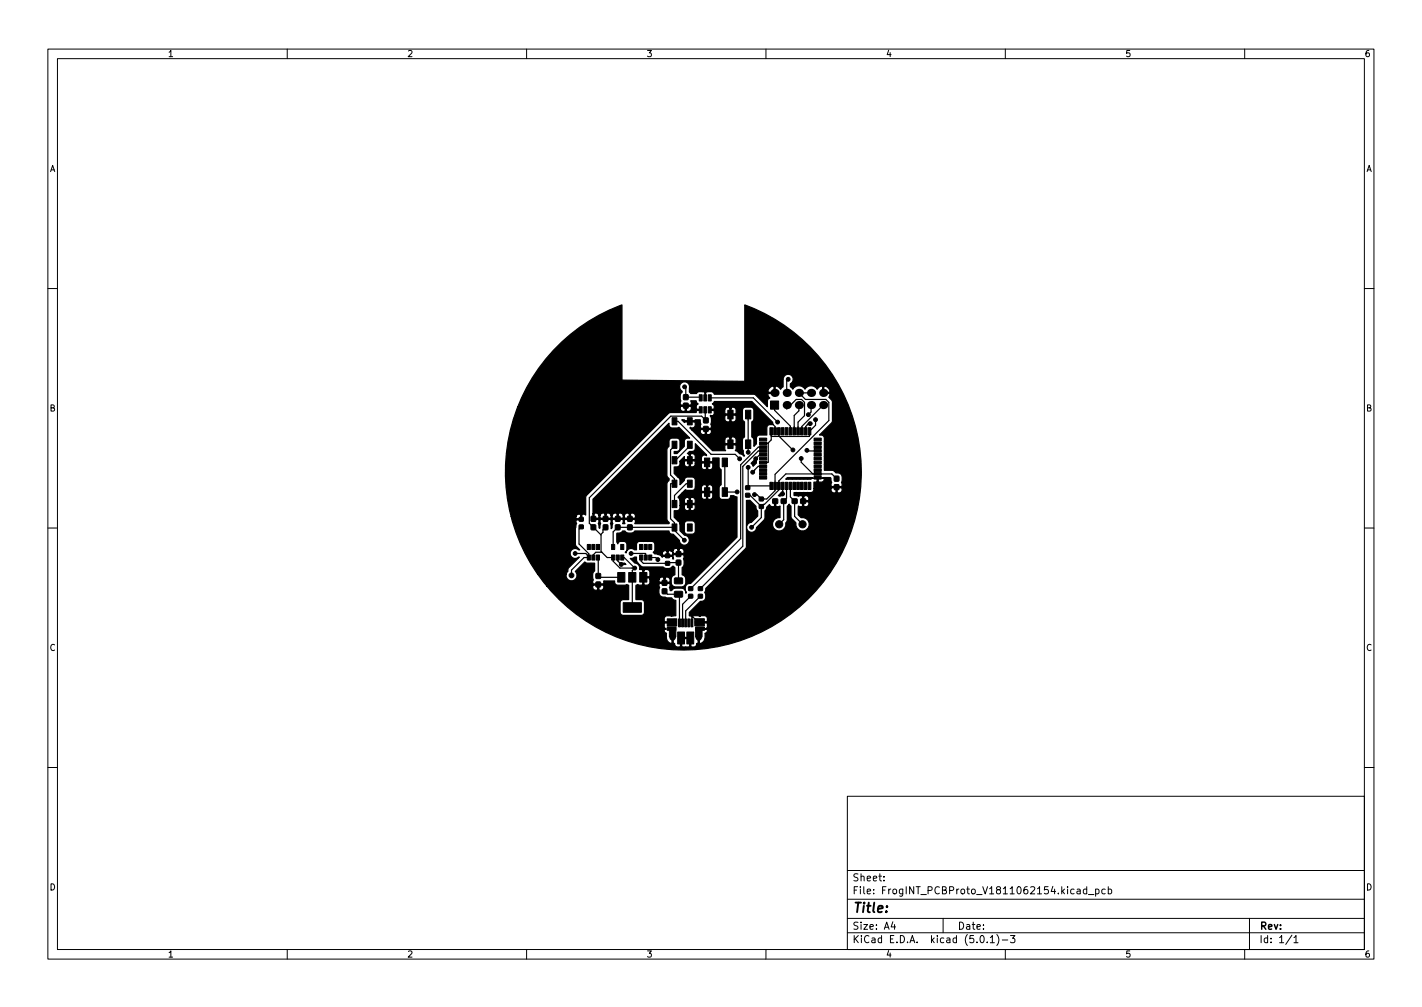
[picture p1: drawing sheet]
<svg xmlns="http://www.w3.org/2000/svg" width="297mm" height="210mm" viewBox="0 0 297 210" stroke-linecap="round" stroke-linejoin="round" font-family="sans-serif">
<defs><g id="words">
<text font-size="2.8" x="178" y="190.6">Title:</text>
<g font-size="2.1">
<text x="178" y="184">Sheet:</text>
<text x="178" y="186.7">File: FrogINT_PCBProto_V1811062154.kicad_pcb</text>
<text x="178" y="196.9">KiCad E.D.A. kicad (5.0.1)-3</text>
<text x="178" y="194.1">Size: A4</text>
<text x="200" y="194.1">Date:</text>
<text x="263" y="194.1">Rev:</text>
<text x="263" y="196.9">Id: 1/1</text>
</g>
<g font-size="1.8">
<text x="35" y="11.9">1</text>
<text x="85" y="11.9">2</text>
<text x="135" y="11.9">3</text>
<text x="185" y="11.9">4</text>
<text x="235" y="11.9">5</text>
<text x="285" y="11.9">6</text>
<text x="10.3" y="35.9">A</text>
<text x="285.3" y="35.9">A</text>
<text x="10.3" y="85.9">B</text>
<text x="285.3" y="85.9">B</text>
<text x="10.3" y="135.9">C</text>
<text x="285.3" y="135.9">C</text>
<text x="10.3" y="185.9">D</text>
<text x="285.3" y="185.9">D</text>
<text x="35" y="199.9">1</text>
<text x="85" y="199.9">2</text>
<text x="135" y="199.9">3</text>
<text x="185" y="199.9">4</text>
<text x="235" y="199.9">5</text>
<text x="285" y="199.9">6</text>
</g>
</g></defs>
<g fill="none" stroke="#000" stroke-width=".21">
<path d="M10 10.2h277v190.1h-277zM12 12.2h273v186.1h-273zM60 10.2v2M110 10.2v2M160 10.2v2M210 10.2v2M260 10.2v2M10 60.2h2M285 60.2h2M10 110.2h2M285 110.2h2M10 160.2h2"/>
<path d="M177 166.3h108v32h-108zM285 160.2h2M60 198.3v2M110 198.3v2M160 198.3v2M177 194.8h108M177 191.8h108M177 187.8h108M177 181.8h108M184.6 183.8v.1M184.6 183v.1M186.5 192.5l-.4 1h1"/>
<path d="M186.9 193v1M197 191.8v3M204.9 195.4l.2-.1a.8 .8 0 0 1 .5 .8 .8 .8 0 0 1-.5 .7 1 1 0 0 1-.2-1.4zM206.2 196.7v.1M206.9 195.8l.4-.5v1.5M206.9 196.8h.8M208.2 195.1a1.72 1.72 0 0 1 0 2.3M209.4 196.3h1.1M210 198.3v2M211.1 195.3h.9l-.5 .6 .4 .1v.7l-.2 .1-.6-.1M225 185.7h.6v.9M225.6 186l-.5 .1-.2 .2 .2 .3h.5"/>
<path d="M227 185.7l-.4-.1-.3 .3 .1 .7h.6M227 185.1v1.5M227.4 186.8h1.1M228.9 185.7l.4-.1 .3 .3-.2 .7h-.5M228.9 185.6v1.5M230.9 185.7l-.5-.1-.3 .3 .2 .7h.6M231.5 185.7l.4-.1 .3 .3-.1 .7h-.6M231.5 185.1v1.5M260 198.3v2M261 191.8v6.5M269.9 195.3l-1.3 1.9M270.3 195.8l.4-.5v1.5"/>
<path d="M270.3 196.8h.8"/>
</g>
<g fill="#000" stroke="#000" stroke-width=".21">
<path d="M140.4 92.1h1v1.5h-1zM140.4 87.2h1v1.5h-1zM140.4 95.3h1v1.5h-1zM142.8 82.4h.9v1h-.9zM142.8 84.2h.9v1h-.9zM143.6 92.1h1v1.5h-1zM143.6 87.2h1v1.5h-1zM143.6 95.3h1v1.5h-1zM146.1 84.9h.6v1.3h-.6zM146.1 82.4h.6v1.3h-.6zM147 84.9h.6v1.3h-.6zM147 82.4h.6v1.3h-.6z"/>
<path d="M147 87.3h.9v1h-.9zM147 89.1h.9v.9h-.9zM148 84.9h.6v1.3h-.6zM148 82.4h.6v1.3h-.6zM147.2 95.6h1.1v1.8h-1.1zM150.9 95.6h1.1v1.8h-1.1zM152 85.7h1.1v1.8h-1.1zM152 91.9h1.1v1.8h-1.1zM155.7 85.7h1.1v1.8h-1.1zM155.7 91.9h1.1v1.8h-1.1zM158.6 98.7h1.6v.5h-1.6zM158.6 97.9h1.6v.5h-1.6z"/>
<path d="M158.6 97.1h1.6v.5h-1.6zM158.6 96.3h1.6v.5h-1.6zM158.6 95.5h1.6v.5h-1.6zM158.6 94.7h1.6v.5h-1.6zM158.6 93.9h1.6v.5h-1.6zM158.6 93.1h1.6v.5h-1.6zM158.6 92.3h1.6v.5h-1.6zM158.6 91.5h1.6v.5h-1.6zM160.8 89.3h.6v1.5h-.6zM161.6 89.3h.6v1.5h-.6zM160.9 83.7h1.7v1.7h-1.7zM162.4 89.3h.6v1.5h-.6z"/>
<path d="M163.2 89.3h.6v1.5h-.6zM164 89.3h.6v1.5h-.6zM164.8 89.3h.6v1.5h-.6zM165.6 89.3h.6v1.5h-.6zM166.4 89.3h.6v1.5h-.6zM167.2 89.3h.6v1.5h-.6zM168 89.3h.6v1.5h-.6zM168.8 89.3h.6v1.5h-.6zM170 91.5h1.6v.5h-1.6zM170 92.3h1.6v.5h-1.6zM170 93.1h1.6v.5h-1.6zM170 93.9h1.6v.5h-1.6z"/>
<path d="M170 94.7h1.6v.5h-1.6zM170 95.5h1.6v.5h-1.6zM170 96.3h1.6v.5h-1.6zM170 97.1h1.6v.5h-1.6zM170 97.9h1.6v.5h-1.6zM170 98.7h1.6v.5h-1.6zM174.3 99.5h.9v.9h-.9zM121 108.1l.8-.1v.8h-.8zM121 109.6h.8v.8h-.8zM122.7 113.7h.6v1h-.6zM122.7 115.9h.6v1h-.6zM123.5 109.6h.9v1h-.9z"/>
<path d="M123.5 107.8h.9v1h-.9zM123.6 113.7h.7v1h-.7zM123.6 115.9h.7v1h-.7zM124.6 113.7h.6v1h-.6zM124.6 115.9h.6v1h-.6zM124.5 119.8h.9v1h-.9zM126 107.8h.9v1h-.9zM126 109.6h.9v1h-.9zM127.8 113.7h.6v1h-.6zM127.8 115.9h.6v1h-.6zM129 119.5h1.5v2h-1.5zM128.6 109.6h.9v1h-.9z"/>
<path d="M128.6 107.8h.9v1h-.9zM128.7 115.9h.7v1h-.7zM129.7 113.7h.6v1h-.6zM129.7 115.9h.6v1h-.6zM131.3 119.5h1.5v2h-1.5zM131.1 109.6h.9v1h-.9zM131.1 107.8h.9v1h-.9zM133.6 119.5h1.5v2h-1.5zM133.6 113.7h.6v1h-.6zM133.6 115.9h.6v1h-.6zM134.5 113.7h.7v1h-.7zM134.5 115.9h.7v1h-.7z"/>
<path d="M135.5 113.7h.6v1h-.6zM135.5 115.9h.6v1h-.6zM139 115.7h.8l.1 .7h-.8zM139 117.2h.8l.1 .8h-.8zM140.4 100.2h1v1.5h-1zM140.4 109.4h1v1.5h-1zM140.4 104.5h1v1.5h-1zM141.3 117h.9v1h-.9zM141.3 115.2h.9v1h-.9zM143.6 100.2h1v1.5h-1zM143.6 109.4h1v1.5h-1zM143.6 104.5h1v1.5h-1z"/>
<path d="M147.2 101.8h1.1v1.8h-1.1zM150.9 101.8h1.1v1.8h-1.1zM155.8 101.4h.8v.8h-.8zM155.8 103h.8v.8h-.8zM158.6 99.5h1.6v.5h-1.6zM158.6 103.8h.8l.1 .7-.9 .1zM158.6 105.4h.8l.1 .7h-.9zM160.8 100.7h.6v1.5h-.6zM161.6 100.7h.6v1.5h-.6zM161.4 104.2h1v.9h-1zM162.4 100.7h.6v1.5h-.6zM163.2 100.7h.6v1.5h-.6z"/>
<path d="M163.2 104.2h1v.9h-1zM164 100.7h.6v1.5h-.6zM164.8 100.7h.6v1.5h-.6zM165.6 100.7h.6v1.5h-.6zM165.5 104.2h1v.9h-1zM166.4 100.7h.6v1.5h-.6zM167.2 100.7h.6v1.5h-.6zM167.3 104.2h1v.9h-1zM168 100.7h.6v1.5h-.6zM168.8 100.7h.6v1.5h-.6zM170 99.5h1.6v.5h-1.6zM174.3 101.2h.9v1h-.9z"/>
<path d="M124.5 121.6h.9v.9h-.9zM130.2 125.8h3.8v2h-3.8zM138.4 121.2h.9v1h-.9zM138.4 123h.9v1h-.9zM139.4 130.9h1.8v.7h-1.8zM139.4 129.2h2v1.5h-2zM139.8 131h1.4v2h-1.4zM141.7 129.2h.4v1.7h-.4zM140.9 123.5h1.6l.1 1.1-1.6 .1zM140.9 120.7h1.6l.1 1.1-1.6 .1zM142.4 129.2h.4v1.7h-.4zM141.6 132h1.4v2.5h-1.4z"/>
<path d="M143 129.2h.4v1.7h-.4zM143.7 129.2h.4v1.7h-.4zM143.9 124.1h.8v.7l-.8 .1zM143.9 122.5h.8v.8h-.8zM144.3 129.2h.4v1.7h-.4zM143.5 132h1.4v2.5h-1.4zM145.1 129.2h2v1.5h-2zM145.3 131h1.4v2h-1.4zM145.3 130.9h1.8v.7h-1.8zM145.9 124.1h.8v.7l-.8 .1zM145.9 122.5h.8v.8h-.8z"/>
<circle cx="164.6" cy="79.2" r=".4"/>
<circle cx="143" cy="80.8" r=".4"/>
<circle cx="154.5" cy="95.8" r=".4"/>
<circle cx="156.3" cy="97.6" r=".4"/>
<circle cx="156.3" cy="94.4" r=".4"/>
<circle cx="157.2" cy="98.6" r=".4"/>
<circle cx="157.9" cy="95.8" r=".4"/>
<circle cx="162.4" cy="88.1" r=".4"/>
<circle cx="165.6" cy="93.9" r=".4"/>
<circle cx="167.4" cy="95.7" r=".4"/>
<circle cx="168.6" cy="94" r=".4"/>
<circle cx="168.9" cy="86.6" r=".4"/>
<circle cx="169.2" cy="88.5" r=".4"/>
<circle cx="170.4" cy="87.6" r=".4"/>
<circle cx="120.1" cy="115.6" r=".4"/>
<circle cx="129.8" cy="117.9" r=".4"/>
<circle cx="131.8" cy="115.6" r=".4"/>
<circle cx="132.6" cy="118.6" r=".4"/>
<circle cx="137.4" cy="116.8" r=".4"/>
<circle cx="143" cy="112.8" r=".4"/>
<circle cx="154" cy="102.7" r=".4"/>
<circle cx="157" cy="110.1" r=".4"/>
<circle cx="157.6" cy="103.3" r=".4"/>
<circle cx="162.8" cy="109.5" r=".75"/>
<circle cx="163.5" cy="103.1" r=".4"/>
<circle cx="167.6" cy="109.5" r=".75"/>
<circle cx="119.4" cy="120.1" r=".5"/>
</g>
<path d="M140.5 132.8v.3M146 132.8v.3" fill="none" stroke="#000" stroke-width="1.3"/>
<path d="M140.8 129.7v.4M145.7 129.7v.4" fill="none" stroke="#000" stroke-width="1.1"/>
<g fill="#000">
<circle cx="161.8" cy="82" r=".85"/>
<circle cx="164.3" cy="82" r=".85"/>
<circle cx="164.3" cy="84.6" r=".85"/>
<circle cx="166.9" cy="82" r=".85"/>
<circle cx="166.9" cy="84.6" r=".85"/>
<circle cx="169.4" cy="84.6" r=".85"/>
<circle cx="169.4" cy="82" r=".85"/>
<circle cx="172" cy="84.6" r=".85"/>
<circle cx="172" cy="82" r=".85"/>
</g>
<g fill="none" stroke="#000" stroke-width=".25">
<path d="M164.6 79.2l-.3 .3v2.5M140.9 92.9v.2l-.8 .8v5.3l.8 .8v1l-.8 .1v7.2l.8 .8v1.6l2.1 2.1M140.9 88h.7l6.9 6.9h5.1l.9 .9M143 80.8l.3 .2v1.9h2.9l.2 .2M144.1 92.9v.2l-3 3h-.2M147.3 85.6v2.1l.1 .1-.8-.9h-6.5l-17 17v5.4l2.5 2.4v3.4l1.2 1.3h1.3v.8l1.4 1.4h3.1M148.3 83.1h9.1l5 5M151.4 96.5v6.2h2.5M156.3 86.6v7.8M156.3 94.4h.1M156.3 97.6v4.1M159.4 95h-.7l-.8 .8"/>
<path d="M159.4 92.6h1M159.4 97.4h-1l-1.2 1.2M159.4 94.2h-1l-3.2 3.2v16.6l-8.9 8.9M159.4 93.4h-1l-3.7 3.6v15.5l-10.4 10.4M160.4 92.6l.1 3.9-1.1 .1M161 88.1l.9 1v1M161.1 91.1h1.6M161.1 90.1v1.8l-.7 .7M161.8 84.6v1.1l3.3 3.3v1.1M162.7 90.1v1M162.7 91.1l2.9 2.8M164.3 84.6v.8l2-2h1.1l.7 .6v2.8l-1.4 1.3v2"/>
<path d="M166.9 84.6v1.2l-1 1v3.3M167.4 95.7v.8l2.4 2.5M168.6 94l.1 .2h2.1M169.2 88.5h-.4l-.5 .6v1M169.4 82h-2.5l1.3 1.4h4.3l.6 .6v3.8l-11.2 11.2v3.5l-1.7 1.7h-1.2l-.9-.9h-.5M169.4 84.6v1.4l-.5 .6M170.4 87.6v1.2l-1.3 1.3-.1 1h-6.2M172 84.6l-4.5 4.4v1.1M174.8 99.9l-1-.9h-9.6l-1.5 1.4v1.9l-3 3h-.2l-.5 .5M120.1 115.6h2.3l.6 .6M121.4 110l-.4 .5v3.1l2 2v.8h-1l-2.6 2.6v1.1M124.9 116.4l.1 3.9 .2 .2h4.6"/>
<path d="M125.7 115.3h-1.2l-.5 .5v.6M126.5 110.1l-.5 .5v.6l-.5 .4M129 116.4v.7l.8 .8M130 116.4h.4l2.2 2.2M131.8 115.6h3l.1 .8M132.6 118.6l-.5 .5v7.7M133.9 116.4v.8l.5 .4h5l.2-.1h2.1v3.8M135.8 116.4h1.2l.4 .4M140.9 110.1h-11.9l-.9 1v3.1M144.1 101h-.8l-2.4 2.4v1.8M154 102.7h-.1M156.2 103.4h.5l2.3 2.4"/>
<path d="M159 105.8v2.3l-2 2M161.1 101.5h-4.5l-.4 .3M163.5 101.5v1.6M164.3 101.5v2.5l-.6 .6v3.9l-.9 1M165.1 101.5v2.3l.9 .8v3.2l1.6 1.7M138.8 123.5l.6 .6h2.3l.2 .2v5.8M144.3 124.5l-1.7 1.7v3.9M145.7 129.9v-.2l-1-.8-.2 .1v1.1M146.3 124.5l-3.1 3.1v2.5"/>
</g>
<path d="M117.3 71.4a36.9 36.9 0 0 1 12.6-7.7v15.5l.1 .2 25.5 .2 .1-15.9 1.9 .7a37.2 37.2 0 0 1 15 56.4 37.2 37.2 0 0 1-58.3 1.5h9.6v.4a.62 .62 0 0 0 1 .4v-.9h.3v.9l.2 .1a.67 .67 0 0 0 .7-.2 .67 .67 0 0 0 0-.8h-2l-.2 .1h-9.6l-1.9-2.4h5.9a1.15 1.15 0 0 0 1.5 1.3 1.15 1.15 0 0 0 .5-1.9l2-2 .5 .3h1.5v1.6l-.1 .1a2.29 2.29 0 0 0-.2 1.8l-.1 .7 .2 .1h2l.1-.1v-.5h2.3a.71 .71 0 0 0 .6 .9h1.5l.4-.2 .4 .2v3h-1.1l-.5 .2-.2 .4v2a.65 .65 0 0 0 .7 .7l4-.1 .4-.6v-2a.65 .65 0 0 0-.6-.6h-1.2v-3l.4-.2 .9 .2 .2-.2v-1.3h.2v1.3l.2 .2h.6l.4-.3 .1-.9h1.9v.4l.1 .2h.9v-1h.2v1h.9l.2-.2a.72 .72 0 0 0-.9-.9l-.4 .1a.62 .62 0 0 0-1 .4h-1.9l-.2-.3h-1.4l.1-1.6h.2v1.3h1.1l.2-.1v-.9l-.5-.5h-.6l-.2 .2-.9-.2a1.01 1.01 0 0 0-1-1.3l-1-1 1.4-.3v.9l1.1 1.1 4.4 .1a1.33 1.33 0 0 0 2-.2h.2l.3 .3v1.5a.86 .86 0 0 0-.8 .9l.1 1.1 .5 .5a2.65 2.65 0 0 0 2.2-.2 1.47 1.47 0 0 0-.5-2.3v-1.5l.1-.1a2.29 2.29 0 0 0 .2-1.8l.1-.6-.2-.2h-2l-.1 .2 .1 .7h-.2l.1-.4-.2-.1h-1.9l-.2 .2a1.25 1.25 0 0 0-1-.7h-.5l-.2-.2h1.7l.2 .4h.8v-.8h.3v.8h.8a.54 .54 0 0 0-.3-.9h.5v.4l.1 .2h.9v-.9h.3v.9h.8l.2-.2v-.4a.62 .62 0 0 0-1-.3l-.5-.2a.69 .69 0 0 0-.8 .5h-.9l-.4 .1-.1-.1a.67 .67 0 0 0-.9 .5h-1.7l-.2-.2 .2-.1a2.12 2.12 0 0 0 .1-1.8l-.6-.4h-2.5a.65 .65 0 0 0-.6 .7v1.1l-.6-.1a1.04 1.04 0 0 0-1.6 .8l-.2-.2 .3-.3a2.12 2.12 0 0 0-.1-1.8l-.5-.2-.9 .1-.4 .5-.2-.4 .1-1.9a1.03 1.03 0 0 0 1.2-.4h.4l.2 .1a1.43 1.43 0 0 0 1.9-.1h7.1a.69 .69 0 0 0 .9 .6l1.3 1.3v.2a1.05 1.05 0 0 0 1.2 .9 1.05 1.05 0 0 0 .9-1.1 1.05 1.05 0 0 0-1-1l-1-1v-1.4h.9v1.5a.65 .65 0 0 0 .7 .6h1l.5-.2 .1-.4v-1.5a.65 .65 0 0 0-.6-.7l-1.3 .1-.4 .6h-.9l-.1-.5-1.1-.9v-1.4h.8a.86 .86 0 0 0 .4-1.1h1v.6a.61 .61 0 0 0 1 .4v-1.1h.2v1.1l.2 .1a.68 .68 0 0 0 .8-.5v-.6l-.1-.1-3.1 .1v-1.1h1v.6l.1 .1h.9v-1.1h.2v1.1h.9l.1-.1-.1-.9a.59 .59 0 0 0-.9-.1l-.4-.1a.68 .68 0 0 0-.8 .5h-1l-.3-.5 .7-.9h4.1v.8a.64 .64 0 0 0 1.1 .3v-1.2h.2v1.2l.2 .2a.7 .7 0 0 0 .9-.5v-.8l-.2-.1-6.3 .1 .8-.8a2.1 2.1 0 0 0 1.6 .1l.4-.3v-.3h1.3v.8l.2 .1h.9v-1.2h.2v1.2h.9l.2-.1v-.8a.64 .64 0 0 0-1.1-.3l-.4-.2a.7 .7 0 0 0-.9 .5h-1.3v-1.5a.65 .65 0 0 0-.6-.6h-1.3l-.3 .4-.1 .3-.9 .9v-1.2l-1.2-1.1v-1.4l.8-.1a.86 .86 0 0 0 .4-1h1v.6a.61 .61 0 0 0 1 .3v-1.1h.2v1.1l.2 .2a.66 .66 0 0 0 .8-.7h1.3v.8a.64 .64 0 0 0 1.1 .3v-1.2h.2v1.2l.2 .2a.7 .7 0 0 0 .9-.5v-.8l-.2-.1-3.5 .1v-.4l-.1-.2-3.1 .2 1-1.1v.5l.1 .2h.9v-1.1h.2v1.1h.9l.1-.2-.1-.8a.59 .59 0 0 0-.9-.1l-.6-.2 .4-.4 1.1-.2 .1-.5v-1l2.4 2.4v.2l-.2-.2a.7 .7 0 0 0-.9 .5v.8l.2 .1h2l.2-.1v-.7h1.3v1.8l.2 .5 .2 .1v3.2l-.2 .2-.2 .4v1.8a.65 .65 0 0 0 .7 .7l1.3-.1 .4-.3v-.4h.7l.7 .2v8.5l-9.7 9.6a1.11 1.11 0 0 0-1.1 .6 1.11 1.11 0 0 0 .2 1.3l-.1 .2v-.2a.9 .9 0 0 0-.9-.9l-1.6 .1-.5 .4h-.3l-.2-.6 .2-.7-.2-.2h-2l-.1 .2 .1 .7-.1 .1a1.23 1.23 0 0 0 0 1.3 1.23 1.23 0 0 0 1.2 .6l.5 .2 .9-.1 .5 .5h.4v3.3l-1 .1-.1-.1h-.8l-.5 .2-.1 .9 .2 .1h1.6v.3h-1.6l-.2 .1v.8l.5 .4-.5 .1a.63 .63 0 0 0 .5 .7v1.1a.98 .98 0 0 0 1.2 1v-1.5h.2v1.5h.3a.64 .64 0 0 0 .5 .8h.6l.1-.2v-1.6h.3v1.6l.2 .2h1.3l.2-.2v-1.6h-2v-.2h2.2v1.8l.2 .2h.5a.64 .64 0 0 0 .5-.8h.3l.1-1.5h.2v1.5l.2 .1a1.74 1.74 0 0 0 .9-2.2l.3-.1a.45 .45 0 0 0 .1-.7h-.3l.5-.4v-.8l-.2-.1h-1.6v-.3h1.6l.2-.2v-.5l-.3-.5h-1.1l-.1 .1-.5-.1h-.8l-.4 .2-.6-.2v-.7l2.3-2.3h.3a1.11 1.11 0 0 0 .6-1.9l.2-.8 8.5-8.6v-9.8l.7-.1 1.3 1.3 .1 .6 .3 .4v1.1l-1.3 1.3h-.2a1.05 1.05 0 0 0-.9 1.1 1.05 1.05 0 0 0 1.1 .9 1.05 1.05 0 0 0 1-1l1.7-1.7 .1-1.7 .3-.4 .1-.4 .5-.6a.7 .7 0 0 0 .9 .5l.2-.2v-1.1h.3v1.1l.1 .2 .7-.1v2.4a1.42 1.42 0 0 0-1.5 1.4 1.42 1.42 0 0 0 1.6 1.4 1.42 1.42 0 0 0 1.2-1.8l.3-.6v-2.8l.3-.5 .4 .5 .1 2.4 1 1.1a1.41 1.41 0 0 0 1.3 1.7 1.41 1.41 0 0 0 1.4-1.5 1.41 1.41 0 0 0-1.7-1.3l-.5-.6v-1.8l.7 .1 .1-.2v-.8h.3v.8l.2 .2h.4a.62 .62 0 0 0 .3-1h-1.2v-1.2h.3v.9h.9l.2-.1a.67 .67 0 0 0-.3-.8 .67 .67 0 0 0-.8 0l-.4-.1-.7 .1-.9-.1v-.7h3.7l.4-.3v-.5h3.6v.4a.62 .62 0 0 0 1 .4v-1h.3v1l.1 .1a.67 .67 0 0 0 .8-.2 .67 .67 0 0 0 0-.9l-5.8 .2v-1.3h.5l.2-.2v-.6h.2v.6l.2 .2 .8-.1 .3-.4-.2-.3h-2.4l-.2 .2h-.7h-4.6l.4-.4h5.1l.4 .2 3.4-.2 .3 1-.1 .7 .2 .2h2l.1-.2-.1-.7 .1-.1a1.23 1.23 0 0 0-.1-1.3 1.23 1.23 0 0 0-1.2-.6l-.5-.5h-1.9v-6.7a.74 .74 0 0 0-1-.7l2.6-2.7v-4.4l-.7-.8 .3-.5-.1-.2h-1.5v-1.5h.3v1.2h1.2a1.07 1.07 0 0 0-1.5-1.2l-.2-.1-.4 .2-.5 .5a1.48 1.48 0 0 0-2.6 0 1.48 1.48 0 0 0-2.5 0l-.5-.5v-.7h.1a1.07 1.07 0 0 0 .3-1.4 1.07 1.07 0 0 0-1.4-.5 1.07 1.07 0 0 0-.5 1.4v1.2l-.5 .5-.5-.5-.4-.2-.3 .1v1.5h-1.4l-.1 .2 .4 .7-.5 .4v1.4l-2.6-2.5-8.5-.1a.62 .62 0 0 0-.6-.5h-1l-.2 .1-.1 1.3v-1l-.3-.4h-1.2l-.3 .4h-1.2l-.3-.3v-.2h16.4l.1 .2h1.2v-1.2a1.08 1.08 0 0 0-1.3 1h-16.4v-.6a1.05 1.05 0 0 0-.6-1.3 1.05 1.05 0 0 0-1.3 .5 1.05 1.05 0 0 0 .4 1.4l-.2 .3a2.29 2.29 0 0 0-.1 1.8l-.1 .6 .2 .2h2l.1-.2-.1-.7h1.1l.2 .5 .3 .1-.4 .3-.1 .7 .2 .1h.8v.3h-.8l-.2 .4h-5.3l-.5 .2-17 17.1-.3 .5v3.6a.53 .53 0 0 0-.8 0v1.1h-1a.49 .49 0 0 0 0 .7l-.3 1.2v3.1l.2 .5 .7 .7-.4-.1a1.05 1.05 0 0 0-1.4 .2 1.05 1.05 0 0 0 .1 1.4 1.05 1.05 0 0 0 1.4 0h.2l-2.2 2.2-.2 .8-.4 .6h-5.9l-.2-.2a36.5 36.5 0 0 1-5.3-11.8h13.5l.2 .4h.8v-.8l-.2-.1a.67 .67 0 0 0-.8 .5h-13.5l-.4-1.4a37.1 37.1 0 0 1 1.7-21.5h34v.4a.62 .62 0 0 0 1 .3v-.9h.3v.9l.1 .2a.67 .67 0 0 0 .8-.3 .67 .67 0 0 0 0-.8h-2l-.2 .2h-34l.8-1.9a37.2 37.2 0 0 1 8.4-11.7zM139.7 88.4a.77 .77 0 0 0 .7 1h1l.4-.2 2.3 2.3a.87 .87 0 0 0-1.1 .4l-.1 1.3-1.5 1.5h-.6v-.4h.6a.65 .65 0 0 0 .6-.7v-1.5a.65 .65 0 0 0-.6-.6h-1a.65 .65 0 0 0-.7 .6v1.1l-.4 .7v5.3l.1 .3 .4 .5-.5 1.1v7.2l.1 .3 .4 .5v.2h-7.2l.1-.7-.1-.1h-2l-.2 .1 .2 .7h-.5l.1-.7-.2-.1h-2l-.1 .1 .1 .7-.1 .9-.2 .2-.2-1.1 .2-.7-.2-.1h-2l-.2 .1 .2 .7-.3 1-.2-1 .1-.7-.1-.1h-1.1v-1.2h.2v.9h.9l.1-.2v-.4h.2v.4l.2 .2h.9v-.9h.2v.9h.9l.2-.2v-.4h.2v.4l.1 .2h.9v-.9h.3v.9h.8l.2-.2v-.4h.2v.4l.2 .2h.8v-.9h.3v.9h.9l.1-.2a.72 .72 0 0 0-.8-.9l-.5 .2a.62 .62 0 0 0-1 .3h-.2a.62 .62 0 0 0-1-.3h-.3a.62 .62 0 0 0-1 .3h-.2a.62 .62 0 0 0-1.1-.3h-.2a.62 .62 0 0 0-1.1 .3h-.2a.62 .62 0 0 0-1-.3h-.2v-3.1zM158 95.6v.7a1.37 1.37 0 0 1-.7 1.1l-.4-.7zM142.4 87.7h.6l.1 .1h2l.1-.1h1l.2 .9-.1 .7 .1 .1h2l.2-.1-.1-.7 .1-.2a1.81 1.81 0 0 0-.2-1.5v-.2l.2 .2 2.8-.1v.8a.64 .64 0 0 0 1.1 .3v-1.2h.2v1.2l.2 .2a.7 .7 0 0 0 .9-.5v-.8l-.2-.1-4.9 .1 .4-.2 .1-.7-.2-.2h-.7v-.2h3.1v.8l.2 .1h.9v-1.2h.2v1.2h.9l.2-.1v-.8a.64 .64 0 0 0-1.1-.3l-.4-.2a.7 .7 0 0 0-.9 .5h-3.1v-.1h.7l.2-.1-.1-.7-.3-.3 .4-.5h7.9l4.3 4.4 .1 .5h-.7a.65 .65 0 0 0-.6 .6v1.5h-1.6a.65 .65 0 0 0-.6 .7v1.2l-.5 .5-.1-1.6-.4-.3v-3.2l.3-.2 .2-.4v-1.8a.65 .65 0 0 0-.7-.7h-1.1a.65 .65 0 0 0-.6 .7v1.8l.2 .4 .2 .2v3.2l-.2 .1-.2 .5v1.8l.2 .4a.94 .94 0 0 0 .2 1l-.1 .2-.3-.4-.6-.1-.4-.5-.5-.2 .2-.3v-.8l-.2-.1h-2l-.2 .1v.8l.2 .3h-2.7l-2.4-2.4h4.9v.8l.2 .1h.9v-1.2h.2v1.2h.9l.2-.1v-.8a.64 .64 0 0 0-1.1-.3l-.4-.2a.7 .7 0 0 0-.9 .5h-4.9l-1.9-1.9h1.7a.72 .72 0 0 0 .9 1l.1-.2v-.9h.3v.9a.62 .62 0 0 0 1-.4v-.4l-.2-.1-3.8 .1-.5-.4 .1-.2a.6 .6 0 0 0 1-.4v-.5l-.1-.2h-2l-.1 .1zM169 88.7l.5-.5 .1 .1-.2 .4zM129.5 117.6a1.31 1.31 0 0 1 1.3 .3h-1zM163.3 102.7l.2-.1v.9l-.6 .1-.3-.1z" fill="#000" stroke="#000" stroke-width=".25"/>
<use href="#words"/>
</svg>
